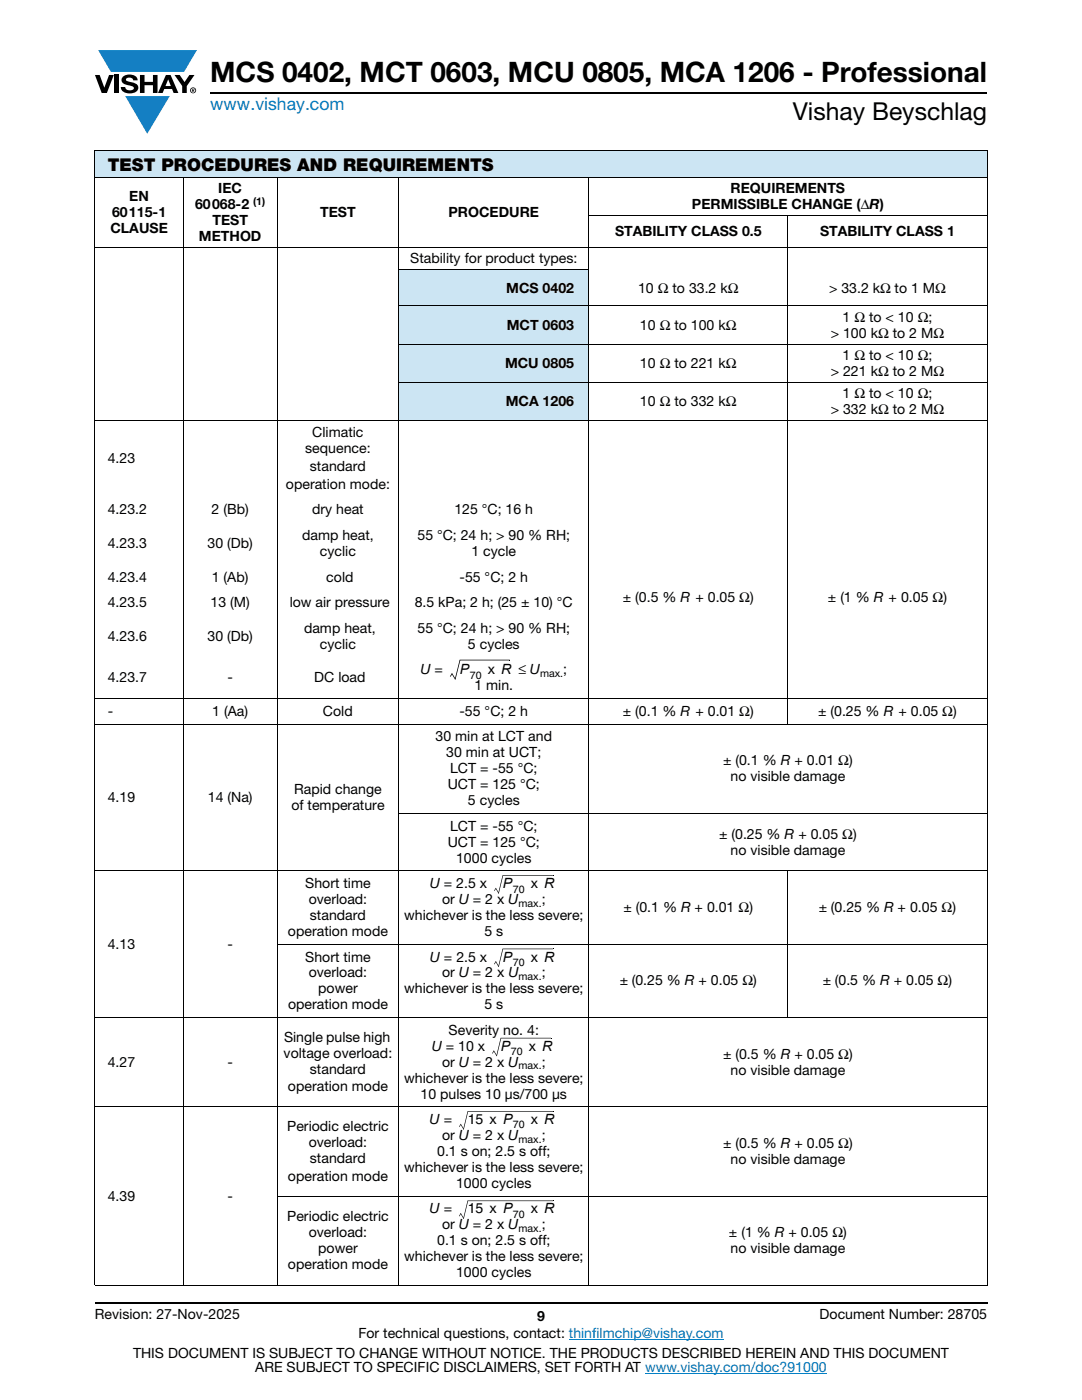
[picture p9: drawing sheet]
<svg xmlns="http://www.w3.org/2000/svg" width="216mm" height="279mm" viewBox="0 0 216 279" stroke-linecap="round" stroke-linejoin="round" font-family="sans-serif">
<defs><g id="words">
<text font-size="5.6" x="42" y="16.4">MCS 0402, MCT 0603, MCU 0805, MCA 1206 - Professional</text>
<text font-size="4.9" x="158.2" y="24">Vishay Beyschlag</text>
<text font-size="3.5" fill="#007ec4" x="42" y="21.9">www.vishay.com</text>
<text font-size="3.5" x="21.5" y="34.1">TEST PROCEDURES AND REQUIREMENTS</text>
<g font-size="2.8">
<text x="25.8" y="40.2">EN</text>
<text x="38.9" y="41.8">60 068-2</text>
<text x="43.6" y="38.6">IEC</text>
<text x="138.1" y="41.8">PERMISSIBLE CHANGE (ΔR)</text>
<text x="145.8" y="38.6">REQUIREMENTS</text>
<text x="22" y="46.5">CLAUSE</text>
<text x="22.4" y="43.4">60 115-1</text>
<text x="42.4" y="45">TEST</text>
<text x="63.9" y="43.4">TEST</text>
<text x="89.5" y="43.4">PROCEDURE</text>
<text x="122.7" y="47.2">STABILITY CLASS 0.5</text>
<text x="163.6" y="47.2">STABILITY CLASS 1</text>
<text x="39.7" y="48.1">METHOD</text>
<text x="81.9" y="52.6">Stability for product types:</text>
<text x="101" y="58.4">MCS 0402</text>
<text x="127.3" y="58.4">10 Ω to 33.2 kΩ</text>
<text x="165.4" y="58.4">&gt; 33.2 kΩ to 1 MΩ</text>
<text x="101.1" y="65.8">MCT 0603</text>
<text x="127.7" y="65.8">10 Ω to 100 kΩ</text>
<text x="168.1" y="64.2">1 Ω to &lt; 10 Ω;</text>
<text x="165.8" y="67.4">&gt; 100 kΩ to 2 MΩ</text>
<text x="168.1" y="71.8">1 Ω to &lt; 10 Ω;</text>
<text x="100.8" y="73.4">MCU 0805</text>
<text x="127.7" y="73.4">10 Ω to 221 kΩ</text>
<text x="165.8" y="75">&gt; 221 kΩ to 2 MΩ</text>
<text x="100.9" y="80.9">MCA 1206</text>
<text x="127.7" y="80.9">10 Ω to 332 kΩ</text>
<text x="165.8" y="82.5">&gt; 332 kΩ to 2 MΩ</text>
<text x="168.1" y="79.4">1 Ω to &lt; 10 Ω;</text>
<text x="62.3" y="87.3">Climatic</text>
<text x="21.5" y="92.4">4.23</text>
<text x="60.9" y="90.5">sequence:</text>
<text x="61.8" y="94">standard</text>
<text x="57.1" y="97.5">operation mode:</text>
<text x="21.5" y="102.6">4.23.2</text>
<text x="42.2" y="102.6">2 (Bb)</text>
<text x="60.3" y="107.8">damp heat,</text>
<text x="62.3" y="102.6">dry heat</text>
<text x="83.3" y="107.8">55 °C; 24 h; &gt; 90 % RH;</text>
<text x="90.7" y="102.6">125 °C; 16 h</text>
<text x="21.5" y="109.3">4.23.3</text>
<text x="41.4" y="109.3">30 (Db)</text>
<text x="63.8" y="110.9">cyclic</text>
<text x="94.1" y="110.9">1 cycle</text>
<text x="21.5" y="116.1">4.23.4</text>
<text x="42.3" y="116.1">1 (Ab)</text>
<text x="65.1" y="116.1">cold</text>
<text x="91.7" y="116.1">-55 °C; 2 h</text>
<text x="21.5" y="121.2">4.23.5</text>
<text x="42" y="121.2">13 (M)</text>
<text x="57.8" y="121.2">low air pressure</text>
<text x="82.7" y="121.2">8.5 kPa; 2 h; (25 ± 10) °C</text>
<text x="124.3" y="120.2">± (0.5 % R + 0.05 Ω)</text>
<text x="165.2" y="120.2">± (1 % R + 0.05 Ω)</text>
<text x="21.5" y="127.9">4.23.6</text>
<text x="41.4" y="127.9">30 (Db)</text>
<text x="60.7" y="126.3">damp heat,</text>
<text x="63.8" y="129.5">cyclic</text>
<text x="83.3" y="126.3">55 °C; 24 h; &gt; 90 % RH;</text>
<text x="93.4" y="129.5">5 cycles</text>
<text x="21.5" y="136.2">4.23.7</text>
<text x="45.4" y="136.2">-</text>
<text x="62.7" y="136.2">DC load</text>
<text x="83.9" y="134.6">U =</text>
<text x="91.8" y="134.6">P</text>
<text x="94.7" y="137.8">1 min.</text>
<text x="97.3" y="134.6">x R ≤ U</text>
<text x="112.4" y="134.6">;</text>
<text x="21.5" y="142.9">-</text>
<text x="42.4" y="142.9">1 (Aa)</text>
<text x="64.4" y="142.9">Cold</text>
<text x="91.7" y="142.9">-55 °C; 2 h</text>
<text x="124.3" y="142.9">± (0.1 % R + 0.01 Ω)</text>
<text x="163.2" y="142.9">± (0.25 % R + 0.05 Ω)</text>
<text x="86.9" y="148">30 min at LCT and</text>
<text x="89" y="151.2">30 min at UCT;</text>
<text x="89.8" y="154.3">LCT = -55 °C;</text>
<text x="144.3" y="152.7">± (0.1 % R + 0.01 Ω)</text>
<text x="145.8" y="155.9">no visible damage</text>
<text x="21.5" y="160.1">4.19</text>
<text x="41.5" y="160.1">14 (Na)</text>
<text x="58.1" y="161.6">of temperature</text>
<text x="58.7" y="158.5">Rapid change</text>
<text x="89.3" y="157.5">UCT = 125 °C;</text>
<text x="93.4" y="160.7">5 cycles</text>
<text x="89.8" y="165.8">LCT = -55 °C;</text>
<text x="143.5" y="167.4">± (0.25 % R + 0.05 Ω)</text>
<text x="89.3" y="169">UCT = 125 °C;</text>
<text x="91" y="172.1">1000 cycles</text>
<text x="145.8" y="170.6">no visible damage</text>
<text x="60.9" y="177.2">Short time</text>
<text x="85.8" y="177.2">U = 2.5 x</text>
<text x="100.3" y="177.2">P</text>
<text x="105.9" y="177.2">x R</text>
<text x="61.6" y="180.4">overload:</text>
<text x="61.8" y="183.6">standard</text>
<text x="80.6" y="183.6">whichever is the less severe;</text>
<text x="88.2" y="180.4">or U = 2 x U</text>
<text x="108.1" y="180.4">;</text>
<text x="124.4" y="182">± (0.1 % R + 0.01 Ω)</text>
<text x="163.4" y="182">± (0.25 % R + 0.05 Ω)</text>
<text x="21.5" y="189.3">4.13</text>
<text x="45.4" y="189.3">-</text>
<text x="57.5" y="186.8">operation mode</text>
<text x="60.9" y="191.9">Short time</text>
<text x="85.8" y="191.9">U = 2.5 x</text>
<text x="96.6" y="186.8">5 s</text>
<text x="100.3" y="191.9">P</text>
<text x="105.9" y="191.9">x R</text>
<text x="61.6" y="195.1">overload:</text>
<text x="88.2" y="195.1">or U = 2 x U</text>
<text x="108.1" y="195.1">;</text>
<text x="123.7" y="196.7">± (0.25 % R + 0.05 Ω)</text>
<text x="164.2" y="196.7">± (0.5 % R + 0.05 Ω)</text>
<text x="57.5" y="201.4">operation mode</text>
<text x="63.5" y="198.2">power</text>
<text x="80.6" y="198.2">whichever is the less severe;</text>
<text x="96.6" y="201.4">5 s</text>
<text x="56.7" y="207.9">Single pulse high</text>
<text x="86.1" y="209.7">U = 10 x</text>
<text x="89.5" y="206.5">Severity no. 4:</text>
<text x="99.9" y="209.7">P</text>
<text x="105.5" y="209.7">x R</text>
<text x="21.5" y="212.9">4.27</text>
<text x="45.4" y="212.9">-</text>
<text x="56.6" y="211.1">voltage overload:</text>
<text x="61.8" y="214.3">standard</text>
<text x="88.2" y="212.9">or U = 2 x U</text>
<text x="108.1" y="212.9">;</text>
<text x="144.3" y="211.3">± (0.5 % R + 0.05 Ω)</text>
<text x="145.8" y="214.5">no visible damage</text>
<text x="57.5" y="217.8">operation mode</text>
<text x="80.6" y="216.1">whichever is the less severe;</text>
<text x="83.9" y="219.2">10 pulses 10 μs/700 μs</text>
<text x="57.3" y="225.8">Periodic electric</text>
<text x="85.7" y="224.4">U =</text>
<text x="88.2" y="227.5">or U = 2 x U</text>
<text x="93.3" y="224.4">15 x P</text>
<text x="105.9" y="224.4">x R</text>
<text x="108.1" y="227.5">;</text>
<text x="61.6" y="228.9">overload:</text>
<text x="61.8" y="232.1">standard</text>
<text x="80.6" y="233.9">whichever is the less severe;</text>
<text x="87.2" y="230.7">0.1 s on; 2.5 s off;</text>
<text x="144.3" y="229.1">± (0.5 % R + 0.05 Ω)</text>
<text x="145.8" y="232.3">no visible damage</text>
<text x="21.5" y="239.6">4.39</text>
<text x="45.4" y="239.6">-</text>
<text x="57.5" y="235.6">operation mode</text>
<text x="91" y="237.1">1000 cycles</text>
<text x="57.3" y="243.8">Periodic electric</text>
<text x="85.7" y="242.2">U =</text>
<text x="88.2" y="245.3">or U = 2 x U</text>
<text x="93.3" y="242.2">15 x P</text>
<text x="105.9" y="242.2">x R</text>
<text x="108.1" y="245.3">;</text>
<text x="61.6" y="246.9">overload:</text>
<text x="63.5" y="250.1">power</text>
<text x="80.6" y="251.7">whichever is the less severe;</text>
<text x="87.2" y="248.5">0.1 s on; 2.5 s off;</text>
<text x="145.5" y="246.9">± (1 % R + 0.05 Ω)</text>
<text x="145.8" y="250.1">no visible damage</text>
<text x="57.5" y="253.3">operation mode</text>
<text x="91" y="254.9">1000 cycles</text>
<text x="18.9" y="263.3">Revision: 27-Nov-2025</text>
<text x="107.2" y="263.6">9</text>
<text x="163.6" y="263.3">Document Number: 28705</text>
<text x="71.5" y="267.1">For technical questions, contact: thinfilmchip@vishay.com</text>
<text x="26.5" y="271">THIS DOCUMENT IS SUBJECT TO CHANGE WITHOUT NOTICE. THE PRODUCTS DESCRIBED HEREIN AND THIS DOCUMENT</text>
<text x="50.9" y="273.8">ARE SUBJECT TO SPECIFIC DISCLAIMERS, SET FORTH AT www.vishay.com/doc?91000</text>
</g>
<g font-size="2.1">
<text x="50.5" y="40.9">(1)</text>
<text x="93.8" y="135.4">70</text>
<text x="107.8" y="135.1">max.</text>
<text x="102.3" y="178.1">70</text>
<text x="103.5" y="180.9">max.</text>
<text x="102.3" y="192.8">70</text>
<text x="103.5" y="195.6">max.</text>
<text x="101.9" y="210.6">70</text>
<text x="103.5" y="213.4">max.</text>
<text x="102.4" y="225.2">70</text>
<text x="103.5" y="228">max.</text>
<text x="102.4" y="243">70</text>
<text x="103.5" y="245.9">max.</text>
</g>
</g></defs>
<g fill="#147fc3">
<path d="M19.6 10h19.7l-2.6 4.3h-1.1h-13.5z"/>
<path d="M25 19.2h8.9l-4.5 7.5z"/>
</g>
<g fill="#000">
<path d="M18.9 15h1l.9 2.5 1-2.5h.9l-1.4 3.6h-1zM22.9 15h.9v3.6h-.9zM24.6 15.3a2.1 2.1 0 0 1 2.8 .3l.1 .4h-.9a.79 .79 0 0 0-.7-.5 .79 .79 0 0 0-.8 .4l.3 .3 1 .2a1.08 1.08 0 0 1 1.2 1 1.08 1.08 0 0 1-1.1 1.2 1.73 1.73 0 0 1-2.4-1.2h.9a.96 .96 0 0 0 .8 .6 .96 .96 0 0 0 .9-.4 1.31 1.31 0 0 0-1.2-.6 1.03 1.03 0 0 1-1.1-.6 1.03 1.03 0 0 1 .2-1.1zM27.9 15h.9v1.3h1.7v-1.3h.9v3.6h-.9v-1.6h-1.7v1.6h-.9zM34.8 15h1.1l.9 1.4 1-1.4h1l-1.5 2.2v1.4h-.9v-1.4z"/>
<path d="M33.6 15.9l.5 1.3h-1.1zM33.1 15l-1.6 3.6h1l.3-.8h1.5l.3 .8h1l-1.6-3.6z"/>
<path d="M38.4 17.8h.2v.2h-.2zM38.3 17.7v.7h.1v-.3l.4 .3-.2-.3 .2-.2-.1-.2z"/>
<path d="M38.1 18a.46 .46 0 0 1 .9 0 .46 .46 0 0 1-.9 0zM37.9 18a.6 .6 0 0 0 1.2 0 .6 .6 0 0 0-1.2 0z"/>
</g>
<path d="M42 18.6h155M18.9 260h178.1" fill="none" stroke="#000" stroke-width=".36"/>
<path d="M113.5 267.3h30.9M128.7 274h36.3" fill="none" stroke="#007ec4" stroke-width=".2"/>
<g fill="#cce5f3">
<path d="M18.9 30h178.1v5.5h-178.1z"/>
<path d="M79.6 53.8h37.9v7.3h-37.9z"/>
<path d="M79.6 61.1h37.9v7.6h-37.9z"/>
<path d="M79.6 68.7h37.9v7.5h-37.9z"/>
<path d="M79.6 76.2h37.9v7.6h-37.9z"/>
</g>
<g fill="none" stroke="#000" stroke-width=".2">
<path d="M18.9 30h178.1M18.9 35.5h178.1M18.9 30.1v226.3M36.6 35.4v221.2M55.3 35.4v221.2M79.6 35.4v221.2M117.5 35.4v221.2M197 30.1v226.3M18.9 49.4h178.1M79.5 53.8h38.1M117.4 43.1h79.6M157.2 43v101.6"/>
<path d="M79.5 61.1h117.5M79.5 68.7h117.5M79.5 76.2h117.5M18.9 83.8h178.1M18.9 139.4h178.1M91.7 131.7h10M18.9 144.5h178.1M18.9 173.8h178.1M79.5 162.3h117.5M100.3 174.7h10M157.2 173.7v29.5M55.2 188.4h141.8"/>
<path d="M100.3 189.4h10M18.9 203.1h178.1M99.9 207.2h10M18.9 220.9h178.1M55.2 238.7h141.8M93.3 221.8h17.1M93.3 239.6h17.1M18.9 256.5h178.1"/>
</g>
<g fill="#000">
<path d="M89.8 134.9l.1 .2zM90.1 134.4l.2 .1-.4 .5-.1-.1zM90.8 135.6l.1-.1zM90.2 134.3l.7 1.2-.1 .1-.7-1.1zM90.8 135.5l.1 .1zM91.7 131.7h.2l-1 3.8h-.1zM101.7 131.7l.1 .1zM98.6 177.7l.1 .1zM98.9 177.2l.1 .1-.3 .5-.1-.1zM99.4 178.3h.2zM98.9 177.2l.6 1-.1 .1zM99.4 178.2l.1 .1z"/>
<path d="M100.3 174.7l.1 .1-.9 3.5-.1-.1zM110.3 174.7l.1 .1zM98.6 192.4l.1 .1zM98.9 191.9h.1l-.3 .5h-.1zM99.4 192.9h.2zM98.9 191.8l.6 1.1h-.1zM99.4 192.9l.1 .1zM100.3 189.4h.1l-.9 3.5h-.1zM110.3 189.3l.1 .1zM98.2 210.2l.1 .1zM98.5 209.7l.1 .1-.3 .4h-.1zM99.1 210.7h.1z"/>
<path d="M98.5 209.6l.7 1.1h-.1l-.6-.9zM99 210.7l.2 .1zM99.9 207.2h.1l-.8 3.5h-.2zM109.9 207.1l.1 .1zM91.6 224.8l.1 .1zM91.9 224.3l.1 .1-.3 .5-.1-.1zM92.5 225.4h.1zM91.9 224.3l.7 1-.1 .1-.6-1zM92.4 225.3l.2 .1zM93.3 221.8h.1l-.8 3.6-.2-.1zM93.3 239.6l.1 .1-.8 3.5h-.2zM110.4 221.8v.1z"/>
<path d="M110.4 239.6v.1zM91.6 242.7l.1 .1zM91.9 242.1l.1 .1-.3 .5h-.1zM92.5 243.2h.1zM91.9 242.1l.7 1-.1 .1-.6-1zM92.4 243.2h.2z"/>
</g>
<use href="#words"/>
</svg>
